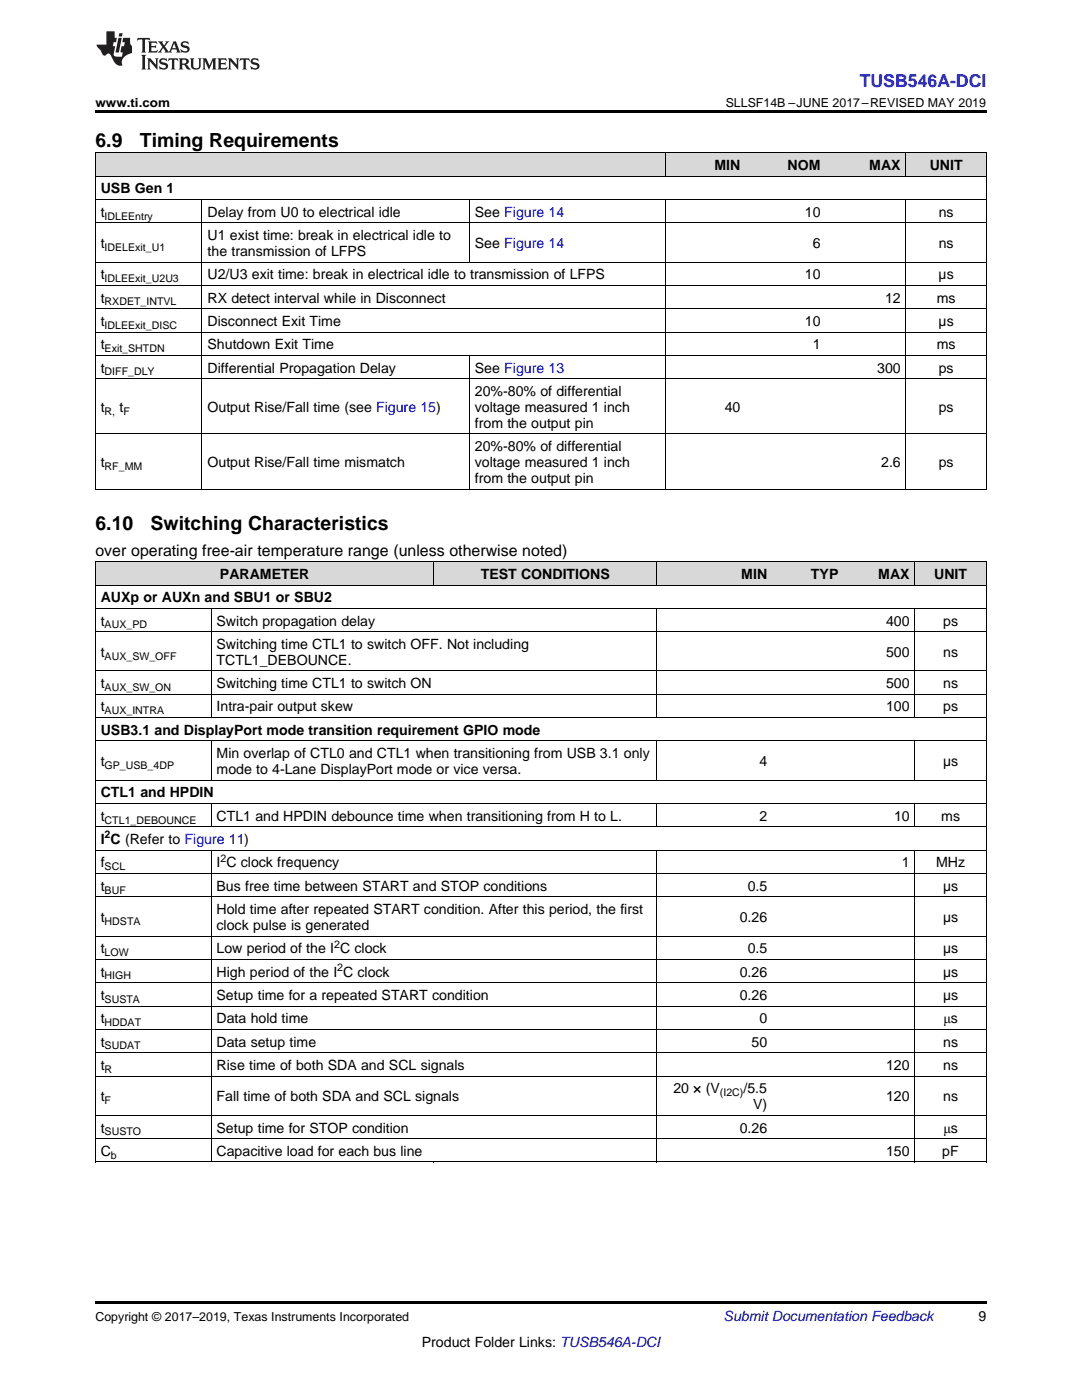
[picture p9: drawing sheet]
<svg xmlns="http://www.w3.org/2000/svg" width="216mm" height="279mm" viewBox="0 0 216 279" stroke-linecap="round" stroke-linejoin="round" font-family="sans-serif">
<defs><g id="words">
<g font-size="3.9">
<text x="19" y="29.3">6.9</text>
<text x="27.9" y="29.3">Timing Requirements</text>
<text x="19" y="105.7">6.10</text>
<text x="30.1" y="105.7">Switching Characteristics</text>
</g>
<text font-size="3.5" fill="#00f" x="171.6" y="17.3">TUSB546A-DCI</text>
<text font-size="3.2" x="19" y="110.9">over operating free-air temperature range (unless otherwise noted)</text>
<g font-size="2.8">
<text x="142.6" y="33.9">MIN</text>
<text x="157.2" y="33.9">NOM</text>
<text x="173.5" y="33.9">MAX</text>
<text x="185.5" y="33.9">UNIT</text>
<text x="20.1" y="38.6">USB Gen 1</text>
<text x="20.1" y="43.3">t</text>
<text x="41.4" y="43.3">Delay from U0 to electrical idle</text>
<text x="41.4" y="47.9">U1 exist time: break in electrical idle to</text>
<text x="94.8" y="43.3">See Figure 14</text>
<text x="160.6" y="43.3">10</text>
<text x="187.3" y="43.3">ns</text>
<text x="20.1" y="49.5">t</text>
<text x="41.4" y="51.1">the transmission of LFPS</text>
<text x="94.8" y="49.5">See Figure 14</text>
<text x="162.2" y="49.5">6</text>
<text x="187.3" y="49.5">ns</text>
<text x="20.1" y="55.7">t</text>
<text x="41.4" y="55.7">U2/U3 exit time: break in electrical idle to transmission of LFPS</text>
<text x="160.6" y="55.7">10</text>
<text x="187.3" y="55.7">µs</text>
<text x="20.1" y="60.4">t</text>
<text x="20.1" y="65.1">t</text>
<text x="41.4" y="60.4">RX detect interval while in Disconnect</text>
<text x="41.4" y="65.1">Disconnect Exit Time</text>
<text x="160.6" y="65.1">10</text>
<text x="176.6" y="60.4">12</text>
<text x="186.9" y="60.4">ms</text>
<text x="187.3" y="65.1">µs</text>
<text x="20.1" y="69.7">t</text>
<text x="41.4" y="69.7">Shutdown Exit Time</text>
<text x="162.2" y="69.7">1</text>
<text x="186.9" y="69.7">ms</text>
<text x="20.1" y="74.4">t</text>
<text x="41.4" y="74.4">Differential Propagation Delay</text>
<text x="94.8" y="74.4">See Figure 13</text>
<text x="175" y="74.4">300</text>
<text x="187.3" y="74.4">ps</text>
<text x="20.1" y="82.2">t</text>
<text x="23.8" y="82.2">t</text>
<text x="41.4" y="82.2">Output Rise/Fall time (see Figure 15)</text>
<text x="94.8" y="79">20%-80% of differential</text>
<text x="94.8" y="82.2">voltage measured 1 inch</text>
<text x="144.6" y="82.2">40</text>
<text x="187.3" y="82.2">ps</text>
<text x="94.8" y="85.4">from the output pin</text>
<text x="20.1" y="93.2">t</text>
<text x="41.4" y="93.2">Output Rise/Fall time mismatch</text>
<text x="94.8" y="90">20%-80% of differential</text>
<text x="94.8" y="93.2">voltage measured 1 inch</text>
<text x="175.8" y="93.2">2.6</text>
<text x="187.3" y="93.2">ps</text>
<text x="94.8" y="96.4">from the output pin</text>
<text x="43.9" y="115.5">PARAMETER</text>
<text x="95.9" y="115.5">TEST CONDITIONS</text>
<text x="147.9" y="115.5">MIN</text>
<text x="161.8" y="115.5">TYP</text>
<text x="175.3" y="115.5">MAX</text>
<text x="186.4" y="115.5">UNIT</text>
<text x="20.1" y="120.2">AUXp or AUXn and SBU1 or SBU2</text>
<text x="20.1" y="124.8">t</text>
<text x="43.2" y="124.8">Switch propagation delay</text>
<text x="176.8" y="124.8">400</text>
<text x="188.2" y="124.8">ps</text>
<text x="20.1" y="131.1">t</text>
<text x="43.2" y="129.5">Switching time CTL1 to switch OFF. Not including</text>
<text x="176.8" y="131.1">500</text>
<text x="188.2" y="131.1">ns</text>
<text x="20.1" y="137.3">t</text>
<text x="43.2" y="132.7">TCTL1_DEBOUNCE.</text>
<text x="43.2" y="137.3">Switching time CTL1 to switch ON</text>
<text x="176.8" y="137.3">500</text>
<text x="188.2" y="137.3">ns</text>
<text x="20.1" y="142">t</text>
<text x="43.2" y="142">Intra-pair output skew</text>
<text x="176.8" y="142">100</text>
<text x="188.2" y="142">ps</text>
<text x="20.1" y="146.6">USB3.1 and DisplayPort mode transition requirement GPIO mode</text>
<text x="20.1" y="152.9">t</text>
<text x="43.2" y="151.3">Min overlap of CTL0 and CTL1 when transitioning from USB 3.1 only</text>
<text x="43.2" y="154.5">mode to 4-Lane DisplayPort mode or vice versa.</text>
<text x="151.5" y="152.9">4</text>
<text x="188.2" y="152.9">µs</text>
<text x="20.1" y="159.1">CTL1 and HPDIN</text>
<text x="20.1" y="163.8">t</text>
<text x="43.2" y="163.8">CTL1 and HPDIN debounce time when transitioning from H to L.</text>
<text x="151.5" y="163.8">2</text>
<text x="178.4" y="163.8">10</text>
<text x="187.8" y="163.8">ms</text>
<text x="20.1" y="168.5">I C (Refer to Figure 11)</text>
<text x="20.1" y="173.1">f</text>
<text x="43.2" y="173.1">I C clock frequency</text>
<text x="180" y="173.1">1</text>
<text x="186.8" y="173.1">MHz</text>
<text x="20.1" y="177.8">t</text>
<text x="43.2" y="177.8">Bus free time between START and STOP conditions</text>
<text x="149.2" y="177.8">0.5</text>
<text x="188.2" y="177.8">µs</text>
<text x="20.1" y="184">t</text>
<text x="43.2" y="182.4">Hold time after repeated START condition. After this period, the first</text>
<text x="43.2" y="185.6">clock pulse is generated</text>
<text x="147.6" y="184">0.26</text>
<text x="188.2" y="184">µs</text>
<text x="20.1" y="190.3">t</text>
<text x="43.2" y="190.3">Low period of the I C clock</text>
<text x="149.2" y="190.3">0.5</text>
<text x="188.2" y="190.3">µs</text>
<text x="20.1" y="194.9">t</text>
<text x="43.2" y="194.9">High period of the I C clock</text>
<text x="147.6" y="194.9">0.26</text>
<text x="188.2" y="194.9">µs</text>
<text x="20.1" y="199.6">t</text>
<text x="43.2" y="199.6">Setup time for a repeated START condition</text>
<text x="147.6" y="199.6">0.26</text>
<text x="188.2" y="199.6">µs</text>
<text x="20.1" y="204.2">t</text>
<text x="20.1" y="208.9">t</text>
<text x="43.2" y="204.2">Data hold time</text>
<text x="43.2" y="208.9">Data setup time</text>
<text x="150" y="208.9">50</text>
<text x="151.5" y="204.2">0</text>
<text x="188.2" y="208.9">ns</text>
<text x="188.2" y="204.2">μs</text>
<text x="20.1" y="213.5">t</text>
<text x="43.2" y="213.5">Rise time of both SDA and SCL signals</text>
<text x="176.8" y="213.5">120</text>
<text x="188.2" y="213.5">ns</text>
<text x="20.1" y="219.8">t</text>
<text x="43.2" y="219.8">Fall time of both SDA and SCL signals</text>
<text x="134.4" y="218.2">20 × (V</text>
<text x="148.4" y="218.2">/5.5</text>
<text x="150.3" y="221.4">V)</text>
<text x="176.8" y="219.8">120</text>
<text x="188.2" y="219.8">ns</text>
<text x="20.1" y="226">t</text>
<text x="43.2" y="226">Setup time for STOP condition</text>
<text x="147.6" y="226">0.26</text>
<text x="188.2" y="226">μs</text>
<text x="20.1" y="230.7">C</text>
<text x="43.2" y="230.7">Capacitive load for each bus line</text>
<text x="176.8" y="230.7">150</text>
<text x="188" y="230.7">pF</text>
<text x="195.3" y="263.6">9</text>
<text x="84.2" y="268.9">Product Folder Links: TUSB546A-DCI</text>
</g>
<text font-size="2.8" fill="#0000c8" x="144.4" y="263.6">Submit Documentation Feedback</text>
<g font-size="2.5">
<text x="19" y="21.4">www.ti.com</text>
<text x="144.8" y="21.4">SLLSF14B –JUNE 2017–REVISED MAY 2019</text>
<text x="19" y="263.6">Copyright © 2017–2019, Texas Instruments Incorporated</text>
</g>
<g font-size="2.1">
<text x="20.9" y="43.8">IDLEEntry</text>
<text x="20.9" y="50.1">IDELExit_U1</text>
<text x="20.9" y="56.3">IDLEExit_U2U3</text>
<text x="20.9" y="61">RXDET_INTVL</text>
<text x="20.9" y="65.6">IDLEExit_DISC</text>
<text x="20.9" y="70.3">Exit_SHTDN</text>
<text x="20.9" y="74.9">DIFF_DLY</text>
<text x="20.9" y="82.8">R,</text>
<text x="24.6" y="82.8">F</text>
<text x="20.9" y="93.8">RF_MM</text>
<text x="20.9" y="125.4">AUX_PD</text>
<text x="20.9" y="131.7">AUX_SW_OFF</text>
<text x="20.9" y="137.9">AUX_SW_ON</text>
<text x="20.9" y="142.6">AUX_INTRA</text>
<text x="20.9" y="153.5">GP_USB_4DP</text>
<text x="20.9" y="164.4">CTL1_DEBOUNCE</text>
<text x="20.9" y="167.3">2</text>
<text x="20.9" y="173.7">SCL</text>
<text x="44" y="172">2</text>
<text x="20.9" y="178.3">BUF</text>
<text x="20.9" y="184.6">HDSTA</text>
<text x="20.9" y="190.8">LOW</text>
<text x="66.7" y="189.1">2</text>
<text x="20.9" y="195.5">HIGH</text>
<text x="67.3" y="193.8">2</text>
<text x="20.9" y="200.1">SUSTA</text>
<text x="20.9" y="204.8">HDDAT</text>
<text x="20.9" y="209.4">SUDAT</text>
<text x="20.9" y="214.1">R</text>
<text x="20.9" y="220.3">F</text>
<text x="143.7" y="218.8">(I2C)</text>
<text x="20.9" y="226.6">SUSTO</text>
<text x="22.1" y="231.2">b</text>
</g>
</g></defs>
<g fill="#d8d8d8">
<path d="M19 112.1h23.2v4.7h-23.2z"/>
<path d="M42.2 112.1h44.4v4.7h-44.4z"/>
<path d="M86.6 112.1h44.5v4.7h-44.5z"/>
<path d="M131.1 112.1h23.1v4.7h-23.1z"/>
<path d="M154.2 112.1h14.2v4.7h-14.2z"/>
<path d="M168.4 112.1h14.2v4.7h-14.2z"/>
<path d="M182.6 112.1h14.2v4.7h-14.2z"/>
<path d="M19 30.6h21.4v4.6h-21.4z"/>
<path d="M40.4 30.6h53.3v4.6h-53.3z"/>
<path d="M93.7 30.6h39.1v4.6h-39.1z"/>
<path d="M132.8 30.6h16v4.6h-16z"/>
<path d="M148.8 30.6h16v4.6h-16z"/>
<path d="M164.8 30.6h16v4.6h-16z"/>
<path d="M180.8 30.6h16v4.6h-16z"/>
</g>
<path d="M19 22h177.8v.5h-177.8zM19 97.6h.2zM93.6 97.6h.1zM132.7 97.6h.1zM180.7 97.6h.1zM196.7 97.6h.1zM19 231.9l.2 .1zM86.5 231.9l.1 .1zM131 231.9l.1 .1zM182.5 231.9l.1 .1zM196.7 231.9l.1 .1zM19 259.7h177.8v.5h-177.8z" fill="#000"/>
<g fill="none" stroke="#000" stroke-width=".2">
<path d="M19 39.8h177.8M19 35.2h177.8M19 30.5h177.8M19.1 30.5v67.1M40.3 39.8v57.8M93.6 39.8v12.6M132.8 30.5v4.7M132.8 39.8v57.8M180.8 30.5v4.7M180.8 39.8v57.8M196.8 30.5v67.1M19 57h177.8"/>
<path d="M19 52.3h177.8M19 44.5h177.8M19 75.6h177.8M19 70.9h177.8M19 66.3h177.8M19 61.6h177.8M93.6 70.9v26.7M19 97.6h177.8M19 86.6h177.8M19 112.1h177.8v119.9M19 116.8h177.8M19.1 112.1v119.9"/>
<path d="M86.6 112.1v4.7M131 112.1v4.7M182.5 112.1v4.7M19 138.6h177.8M19 133.9h177.8M19 126.1h177.8M19 121.4h177.8M42.1 121.4v21.9M131 121.4v21.9M182.5 121.4v21.9M19 155.7h177.8M19 147.9h177.8"/>
<path d="M19 143.2h177.8M42.1 147.9v7.9M131 147.9v7.9M182.5 147.9v7.9M19 179h177.8M19 174.3h177.8M19 169.7h177.8M19 165h177.8M19 160.4h177.8M42.1 160.4v4.7M42.1 169.7v62.3M131 160.4v4.7"/>
<path d="M131 169.7v62.3M182.5 160.4v4.7M182.5 169.7v62.3M19 196.1h177.8M19 191.5h177.8M19 186.8h177.8M19 214.8h177.8M19 210.1h177.8M19 205.4h177.8M19 200.8h177.8M19 231.9h177.8M19 227.2h177.8"/>
<path d="M19 222.6h177.8"/>
</g>
<g fill="#231f20">
<path d="M27.5 7.6l-.1 .5 .4-.2h.6v.1v2.1l-.2 .4h1l-.3-.4v-2.1l.1-.1h.5l.5 .2-.2-.5zM29.5 8.3l.2 .3v1.5l-.2 .4h1.8l.2-.6a1.04 1.04 0 0 1-1.3 .2v-.7h.6l.3 .2v-.6l-.3 .2h-.6v-.6l.8-.1 .4 .3-.2-.5zM31.5 8.3l.9 1.1-.9 1.1h.8l-.2-.2 .5-.7 .4 .7-.2 .2h1.5l-.1-.2 .1-.4h.9l.1 .4-.2 .2h1l-.3-.3-.7-1.9h-.5l-.9 2-.8-1 .9-1h-.8l.1 .3-.3 .5-.4-.6 .2-.2zM34.7 8.6l.4 1h-.7zM36.3 8.4a.63 .63 0 0 0-.2 .7 .63 .63 0 0 0 .6 .4l.6 .2 .1 .2a.75 .75 0 0 1-.7 .4 .75 .75 0 0 1-.6-.5l.1 .7 .1-.1a1.11 1.11 0 0 0 1.5-.6 1.13 1.13 0 0 0-1.2-.8l-.1-.4a1.04 1.04 0 0 1 1.2 .2l-.2-.5-.1 .1-.5-.2zM28.2 10.9l.2 .4v2.2l-.2 .4h1l-.3-.4v-2.2l.3-.4zM29.3 11.6l.3 .4v1.5l-.3 .4h.8l-.2-.4v-1.3l1.5 1.7v-1.9l.2-.4h-.7l.2 .4v.9l-1.1-1.3zM32 11.8a.62 .62 0 0 0-.2 .7 .62 .62 0 0 0 .6 .4l.6 .1 .1 .3a.76 .76 0 0 1-.7 .3 .76 .76 0 0 1-.6-.4l.1 .7 .1-.1a1.11 1.11 0 0 0 1.5-.6 1.13 1.13 0 0 0-1.2-.8l-.1-.4a1.04 1.04 0 0 1 1.2 .2l-.2-.6-.1 .1-.5-.1zM33.7 11.6l-.2 .6a.61 .61 0 0 1 .8-.3v1.6l-.2 .4h.9l-.2-.4v-1.6a.63 .63 0 0 1 .8 .3l-.2-.6zM35.6 11.6l.3 .4v1.5l-.3 .4h1l-.2-.2v-.8l.5 .2a.76 .76 0 0 0 1.2 .7l-1-1a.58 .58 0 0 0 .6-.5 .58 .58 0 0 0-.5-.6zM36.4 11.9h.1a.45 .45 0 0 1 .5 .1 .45 .45 0 0 1 .1 .5l-.7 .2zM37.9 11.6l.2 .2a2.17 2.17 0 0 0 .3 1.9 .99 .99 0 0 0 1.6-.6v-1.1l.2-.4h-.7l.2 .2a1.92 1.92 0 0 1-.2 1.8 .6 .6 0 0 1-.9-.5v-1.1l.2-.4zM40.4 11.6l.2 .4v1.5l-.2 .4h.7l-.2-.4v-1.4l.8 1.8 .8-1.8v1.4l-.2 .4h.9l-.2-.4v-1.5l.2-.4h-.8l-.6 1.5-.6-1.5zM43.4 11.6l.2 .4v1.5l-.2 .4h1.8l.2-.6a1.04 1.04 0 0 1-1.3 .1v-.6h.5l.4 .2v-.6l-.4 .2h-.5v-.7h.8l.3 .3-.1-.6zM45.5 11.6l.2 .4v1.5l-.2 .4h.7l-.2-.4v-1.3l1.5 1.7v-1.9l.2-.4h-.7l.2 .4v.9l-1.1-1.3zM47.9 11.6l-.1 .6a.61 .61 0 0 1 .8-.3v1.6l-.3 .4h1l-.3-.4 .1-1.6a.63 .63 0 0 1 .7 .3l-.1-.6zM50.2 11.8a.62 .62 0 0 0-.2 .7 .62 .62 0 0 0 .6 .4l.6 .1 .2 .3a.76 .76 0 0 1-.8 .3 .76 .76 0 0 1-.6-.4l.1 .7 .2-.1a1.11 1.11 0 0 0 1.5-.6 1.13 1.13 0 0 0-1.3-.8l-.1-.4a1.04 1.04 0 0 1 1.2 .2l-.1-.6-.2 .1-.5-.1z"/>
<path d="M21.2 6.3v2.6h-1.9l.1 .4 .7 .9a.91 .91 0 0 0 1 .8 .56 .56 0 0 1 .5-.3 .56 .56 0 0 1 .5 .3l.4 .8a1.53 1.53 0 0 0 1.9 1.2 1.54 1.54 0 0 1 1-2.1l.9-.3v-1.4a1.52 1.52 0 0 1-.3-1.6h-1.4l-.2 .8h.5l-.2 .8h-.4l-.2 1v.2l.4 .1-.2 .8a1.93 1.93 0 0 1-1.6-.3l.3-1.8h-.5l.2-.8h.4l.2-.8h-.4v-1.3zM23.6 7.6l-.6 2.9h.7l.6-2.9zM23.8 6.6l-.1 .7h.6l.2-.7z"/>
</g>
<use href="#words"/>
</svg>
